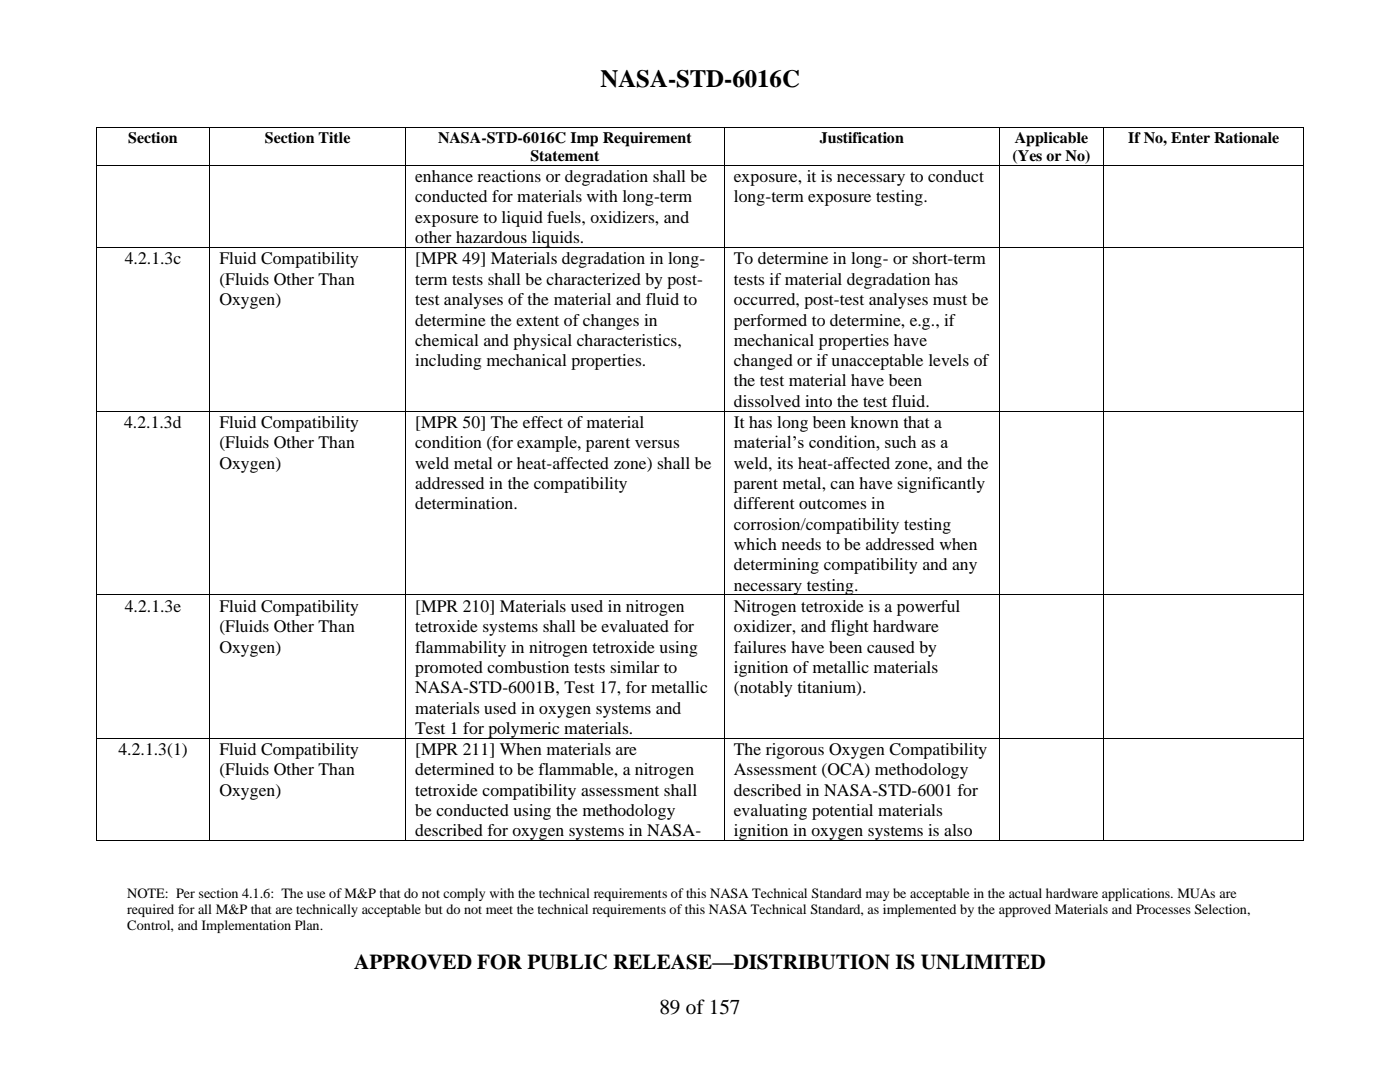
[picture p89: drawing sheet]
<svg xmlns="http://www.w3.org/2000/svg" width="279mm" height="216mm" viewBox="0 0 279 216" stroke-linecap="round" stroke-linejoin="round" font-family="sans-serif">
<defs><g id="words">
<text font-size="5" x="119.8" y="17.3">NASA-STD-6016C</text>
<g font-size="4.2">
<text x="70.7" y="193.4">APPROVED FOR PUBLIC RELEASE—DISTRIBUTION IS UNLIMITED</text>
<text x="131.6" y="202.3">89 of 157</text>
</g>
<g font-size="3.5">
<text x="82.9" y="36.4">enhance reactions or degradation shall be</text>
<text x="82.9" y="40.4">conducted for materials with long-term</text>
<text x="146.4" y="36.4">exposure, it is necessary to conduct</text>
<text x="146.4" y="40.4">long-term exposure testing.</text>
<text x="82.9" y="44.5">exposure to liquid fuels, oxidizers, and</text>
<text x="24.9" y="52.8">4.2.1.3c</text>
<text x="43.8" y="52.8">Fluid Compatibility</text>
<text x="82.9" y="48.5">other hazardous liquids.</text>
<text x="82.9" y="52.8">[MPR 49] Materials degradation in long-</text>
<text x="146.4" y="52.8">To determine in long- or short-term</text>
<text x="43.8" y="56.8">(Fluids Other Than</text>
<text x="82.9" y="56.8">term tests shall be characterized by post-</text>
<text x="146.4" y="56.8">tests if material degradation has</text>
<text x="43.8" y="60.9">Oxygen)</text>
<text x="82.9" y="60.9">test analyses of the material and fluid to</text>
<text x="82.9" y="65">determine the extent of changes in</text>
<text x="146.4" y="60.9">occurred, post-test analyses must be</text>
<text x="146.4" y="65">performed to determine, e.g., if</text>
<text x="82.9" y="69">chemical and physical characteristics,</text>
<text x="146.4" y="69">mechanical properties have</text>
<text x="82.9" y="73">including mechanical properties.</text>
<text x="146.4" y="73">changed or if unacceptable levels of</text>
<text x="146.4" y="77.1">the test material have been</text>
<text x="146.4" y="81.2">dissolved into the test fluid.</text>
<text x="24.8" y="85.4">4.2.1.3d</text>
<text x="43.8" y="85.4">Fluid Compatibility</text>
<text x="43.8" y="89.5">(Fluids Other Than</text>
<text x="82.9" y="85.4">[MPR 50] The effect of material</text>
<text x="82.9" y="89.5">condition (for example, parent versus</text>
<text x="146.4" y="85.4">It has long been known that a</text>
<text x="146.4" y="89.5">material’s condition, such as a</text>
<text x="43.8" y="93.5">Oxygen)</text>
<text x="82.9" y="93.5">weld metal or heat-affected zone) shall be</text>
<text x="146.4" y="93.5">weld, its heat-affected zone, and the</text>
<text x="82.9" y="97.6">addressed in the compatibility</text>
<text x="82.9" y="101.6">determination.</text>
<text x="146.4" y="97.6">parent metal, can have significantly</text>
<text x="146.4" y="101.6">different outcomes in</text>
<text x="146.4" y="105.7">corrosion/compatibility testing</text>
<text x="146.4" y="109.8">which needs to be addressed when</text>
<text x="146.4" y="113.8">determining compatibility and any</text>
<text x="146.4" y="117.8">necessary testing.</text>
<text x="24.9" y="122.1">4.2.1.3e</text>
<text x="43.8" y="122.1">Fluid Compatibility</text>
<text x="82.9" y="122.1">[MPR 210] Materials used in nitrogen</text>
<text x="146.4" y="122.1">Nitrogen tetroxide is a powerful</text>
<text x="43.8" y="126.1">(Fluids Other Than</text>
<text x="43.8" y="130.2">Oxygen)</text>
<text x="82.9" y="126.1">tetroxide systems shall be evaluated for</text>
<text x="82.9" y="130.2">flammability in nitrogen tetroxide using</text>
<text x="146.4" y="126.1">oxidizer, and flight hardware</text>
<text x="146.4" y="130.2">failures have been caused by</text>
<text x="82.9" y="134.3">promoted combustion tests similar to</text>
<text x="146.4" y="134.3">ignition of metallic materials</text>
<text x="82.9" y="138.3">NASA-STD-6001B, Test 17, for metallic</text>
<text x="82.9" y="142.4">materials used in oxygen systems and</text>
<text x="146.4" y="138.3">(notably titanium).</text>
<text x="82.9" y="146.4">Test 1 for polymeric materials.</text>
<text x="23.6" y="150.7">4.2.1.3(1)</text>
<text x="43.8" y="150.7">Fluid Compatibility</text>
<text x="43.8" y="154.7">(Fluids Other Than</text>
<text x="82.9" y="150.7">[MPR 211] When materials are</text>
<text x="82.9" y="154.7">determined to be flammable, a nitrogen</text>
<text x="146.4" y="150.7">The rigorous Oxygen Compatibility</text>
<text x="146.4" y="154.7">Assessment (OCA) methodology</text>
<text x="43.8" y="158.8">Oxygen)</text>
<text x="82.9" y="158.8">tetroxide compatibility assessment shall</text>
<text x="146.4" y="158.8">described in NASA-STD-6001 for</text>
<text x="82.9" y="162.8">be conducted using the methodology</text>
<text x="82.9" y="166.9">described for oxygen systems in NASA-</text>
<text x="146.4" y="162.8">evaluating potential materials</text>
<text x="146.4" y="166.9">ignition in oxygen systems is also</text>
</g>
<g font-size="3.2">
<text x="25.6" y="28.5">Section</text>
<text x="52.9" y="28.5">Section Title</text>
<text x="87.4" y="28.5">NASA-STD-6016C Imp Requirement</text>
<text x="163.6" y="28.5">Justification</text>
<text x="202.5" y="28.5">Applicable</text>
<text x="225.2" y="28.5">If No, Enter Rationale</text>
<text x="105.9" y="32.2">Statement</text>
<text x="202.1" y="32.2">(Yes or No)</text>
</g>
<g font-size="2.8">
<text x="25.4" y="179.1">NOTE: Per section 4.1.6: The use of M&amp;P that do not comply with the technical requirements of this NASA Technical Standard may be acceptable in the actual hardware applications. MUAs are</text>
<text x="25.4" y="182.4">required for all M&amp;P that are technically acceptable but do not meet the technical requirements of this NASA Technical Standard, as implemented by the approved Materials and Processes Selection,</text>
<text x="25.4" y="185.6">Control, and Implementation Plan.</text>
</g>
</g></defs>
<g fill="#000">
<path d="M19.1 25.4h.2v.2h-.2z" fill-rule="evenodd"/>
<path d="M19.1 25.4h.2v.2h-.2z" fill-rule="evenodd"/>
<path d="M19.1 32.9h.2v.2h-.2z" fill-rule="evenodd"/>
<path d="M41.8 25.4h.2v.2h-.2z" fill-rule="evenodd"/>
<path d="M41.8 32.9h.2v.2h-.2z" fill-rule="evenodd"/>
<path d="M80.9 25.4h.2v.2h-.2z" fill-rule="evenodd"/>
<path d="M80.9 32.9h.2v.2h-.2z" fill-rule="evenodd"/>
<path d="M144.5 25.4h.1v.2h-.1z" fill-rule="evenodd"/>
<path d="M144.5 32.9h.1v.2h-.1z" fill-rule="evenodd"/>
<path d="M199.3 25.4h.2v.2h-.2z" fill-rule="evenodd"/>
<path d="M199.3 32.9h.2v.2h-.2z" fill-rule="evenodd"/>
<path d="M220.2 25.4h.2v.2h-.2z" fill-rule="evenodd"/>
<path d="M220.2 32.9h.2v.2h-.2z" fill-rule="evenodd"/>
<path d="M260.1 25.4h.2v.2h-.2z" fill-rule="evenodd"/>
<path d="M260.1 25.4h.2v.2h-.2z" fill-rule="evenodd"/>
<path d="M260.1 32.9h.2v.2h-.2z" fill-rule="evenodd"/>
<path d="M19.1 49.3h.2v.2h-.2z" fill-rule="evenodd"/>
<path d="M41.8 49.3h.2v.2h-.2z" fill-rule="evenodd"/>
<path d="M80.9 49.3h.2v.2h-.2z" fill-rule="evenodd"/>
<path d="M144.5 49.3h.1v.2h-.1z" fill-rule="evenodd"/>
<path d="M199.3 49.3h.2v.2h-.2z" fill-rule="evenodd"/>
<path d="M220.2 49.3h.2v.2h-.2z" fill-rule="evenodd"/>
<path d="M260.1 49.3h.2v.2h-.2z" fill-rule="evenodd"/>
<path d="M19.1 81.9h.2v.2h-.2z" fill-rule="evenodd"/>
<path d="M41.8 81.9h.2v.2h-.2z" fill-rule="evenodd"/>
<path d="M80.9 81.9h.2v.2h-.2z" fill-rule="evenodd"/>
<path d="M144.5 81.9h.1v.2h-.1z" fill-rule="evenodd"/>
<path d="M199.3 81.9h.2v.2h-.2z" fill-rule="evenodd"/>
<path d="M220.2 81.9h.2v.2h-.2z" fill-rule="evenodd"/>
<path d="M260.1 81.9h.2v.2h-.2z" fill-rule="evenodd"/>
<path d="M19.1 118.6h.2v.2h-.2z" fill-rule="evenodd"/>
<path d="M41.8 118.6h.2v.2h-.2z" fill-rule="evenodd"/>
<path d="M80.9 118.6h.2v.2h-.2z" fill-rule="evenodd"/>
<path d="M144.5 118.6h.1v.2h-.1z" fill-rule="evenodd"/>
<path d="M199.3 118.6h.2v.2h-.2z" fill-rule="evenodd"/>
<path d="M220.2 118.6h.2v.2h-.2z" fill-rule="evenodd"/>
<path d="M260.1 118.6h.2v.2h-.2z" fill-rule="evenodd"/>
<path d="M19.1 147.2h.2v.2h-.2z" fill-rule="evenodd"/>
<path d="M41.8 147.2h.2v.2h-.2z" fill-rule="evenodd"/>
<path d="M80.9 147.2h.2v.2h-.2z" fill-rule="evenodd"/>
<path d="M144.5 147.2h.1v.2h-.1z" fill-rule="evenodd"/>
<path d="M199.3 147.2h.2v.2h-.2z" fill-rule="evenodd"/>
<path d="M220.2 147.2h.2v.2h-.2z" fill-rule="evenodd"/>
<path d="M260.1 147.2h.2v.2h-.2z" fill-rule="evenodd"/>
<path d="M19.1 167.7h.2v.1h-.2z" fill-rule="evenodd"/>
<path d="M19.1 167.7h.2v.1h-.2z" fill-rule="evenodd"/>
<path d="M41.8 167.7h.2v.1h-.2z" fill-rule="evenodd"/>
<path d="M80.9 167.7h.2v.1h-.2z" fill-rule="evenodd"/>
<path d="M144.5 167.7h.1v.1h-.1z" fill-rule="evenodd"/>
<path d="M199.3 167.7h.2v.1h-.2z" fill-rule="evenodd"/>
<path d="M220.2 167.7h.2v.1h-.2z" fill-rule="evenodd"/>
<path d="M260.1 167.7h.2v.1h-.2z" fill-rule="evenodd"/>
<path d="M260.1 167.7h.2v.1h-.2z" fill-rule="evenodd"/>
</g>
<g fill="none" stroke="#000" stroke-width=".2">
<path d="M19.2 25.6v7.3M19.2 33.1v16.2M19.3 25.5h22.5M19.3 33h22.5M41.9 25.6v7.3M41.9 33.1v16.2M42 25.5h38.9M42 33h38.9M81 25.6v7.3M81 33.1v16.2M81.1 25.5h63.4M81.1 33h63.4"/>
<path d="M144.5 25.6v7.3M144.5 33.1v16.2M144.6 25.5h54.7M144.6 33h54.7M199.4 25.6v7.3M199.4 33.1v16.2M199.5 25.5h20.7M199.5 33h20.7M220.3 25.6v7.3M220.3 33.1v16.2M220.4 25.5h39.7M220.4 33h39.7"/>
<path d="M260.2 25.6v7.3M260.2 33.1v16.2M19.2 49.5v32.4M19.3 49.4h22.5M41.9 49.5v32.4M42 49.4h38.9M81 49.5v32.4M81.1 49.4h63.4M144.5 49.5v32.4M144.6 49.4h54.7M199.4 49.5v32.4M199.5 49.4h20.7"/>
<path d="M220.3 49.5v32.4M220.4 49.4h39.7M260.2 49.5v32.4M19.2 82.1v36.5M19.3 82h22.5M41.9 82.1v36.5M42 82h38.9M81 82.1v36.5M81.1 82h63.4M144.5 82.1v36.5M144.6 82h54.7M199.4 82.1v36.5"/>
<path d="M199.5 82h20.7M220.3 82.1v36.5M220.4 82h39.7M260.2 82.1v36.5M19.2 118.8v28.4M19.3 118.7h22.5M41.9 118.8v28.4M42 118.7h38.9M81 118.8v28.4M81.1 118.7h63.4M144.5 118.8v28.4M144.6 118.7h54.7"/>
<path d="M199.4 118.8v28.4M199.5 118.7h20.7M220.3 118.8v28.4M220.4 118.7h39.7M260.2 118.8v28.4M19.2 147.4v20.3M19.3 147.3h22.5M41.9 147.4v20.3M42 147.3h38.9M81 147.4v20.3M81.1 147.3h63.4M144.5 147.4v20.3"/>
<path d="M144.6 147.3h54.7M199.4 147.4v20.3M199.5 147.3h20.7M220.3 147.4v20.3M220.4 147.3h39.7M260.2 147.4v20.3M19.3 167.8h22.5M42 167.8h38.9M81.1 167.8h63.4M144.6 167.8h54.7M199.5 167.8h20.7M220.4 167.8h39.7"/>
</g>
<use href="#words"/>
</svg>
